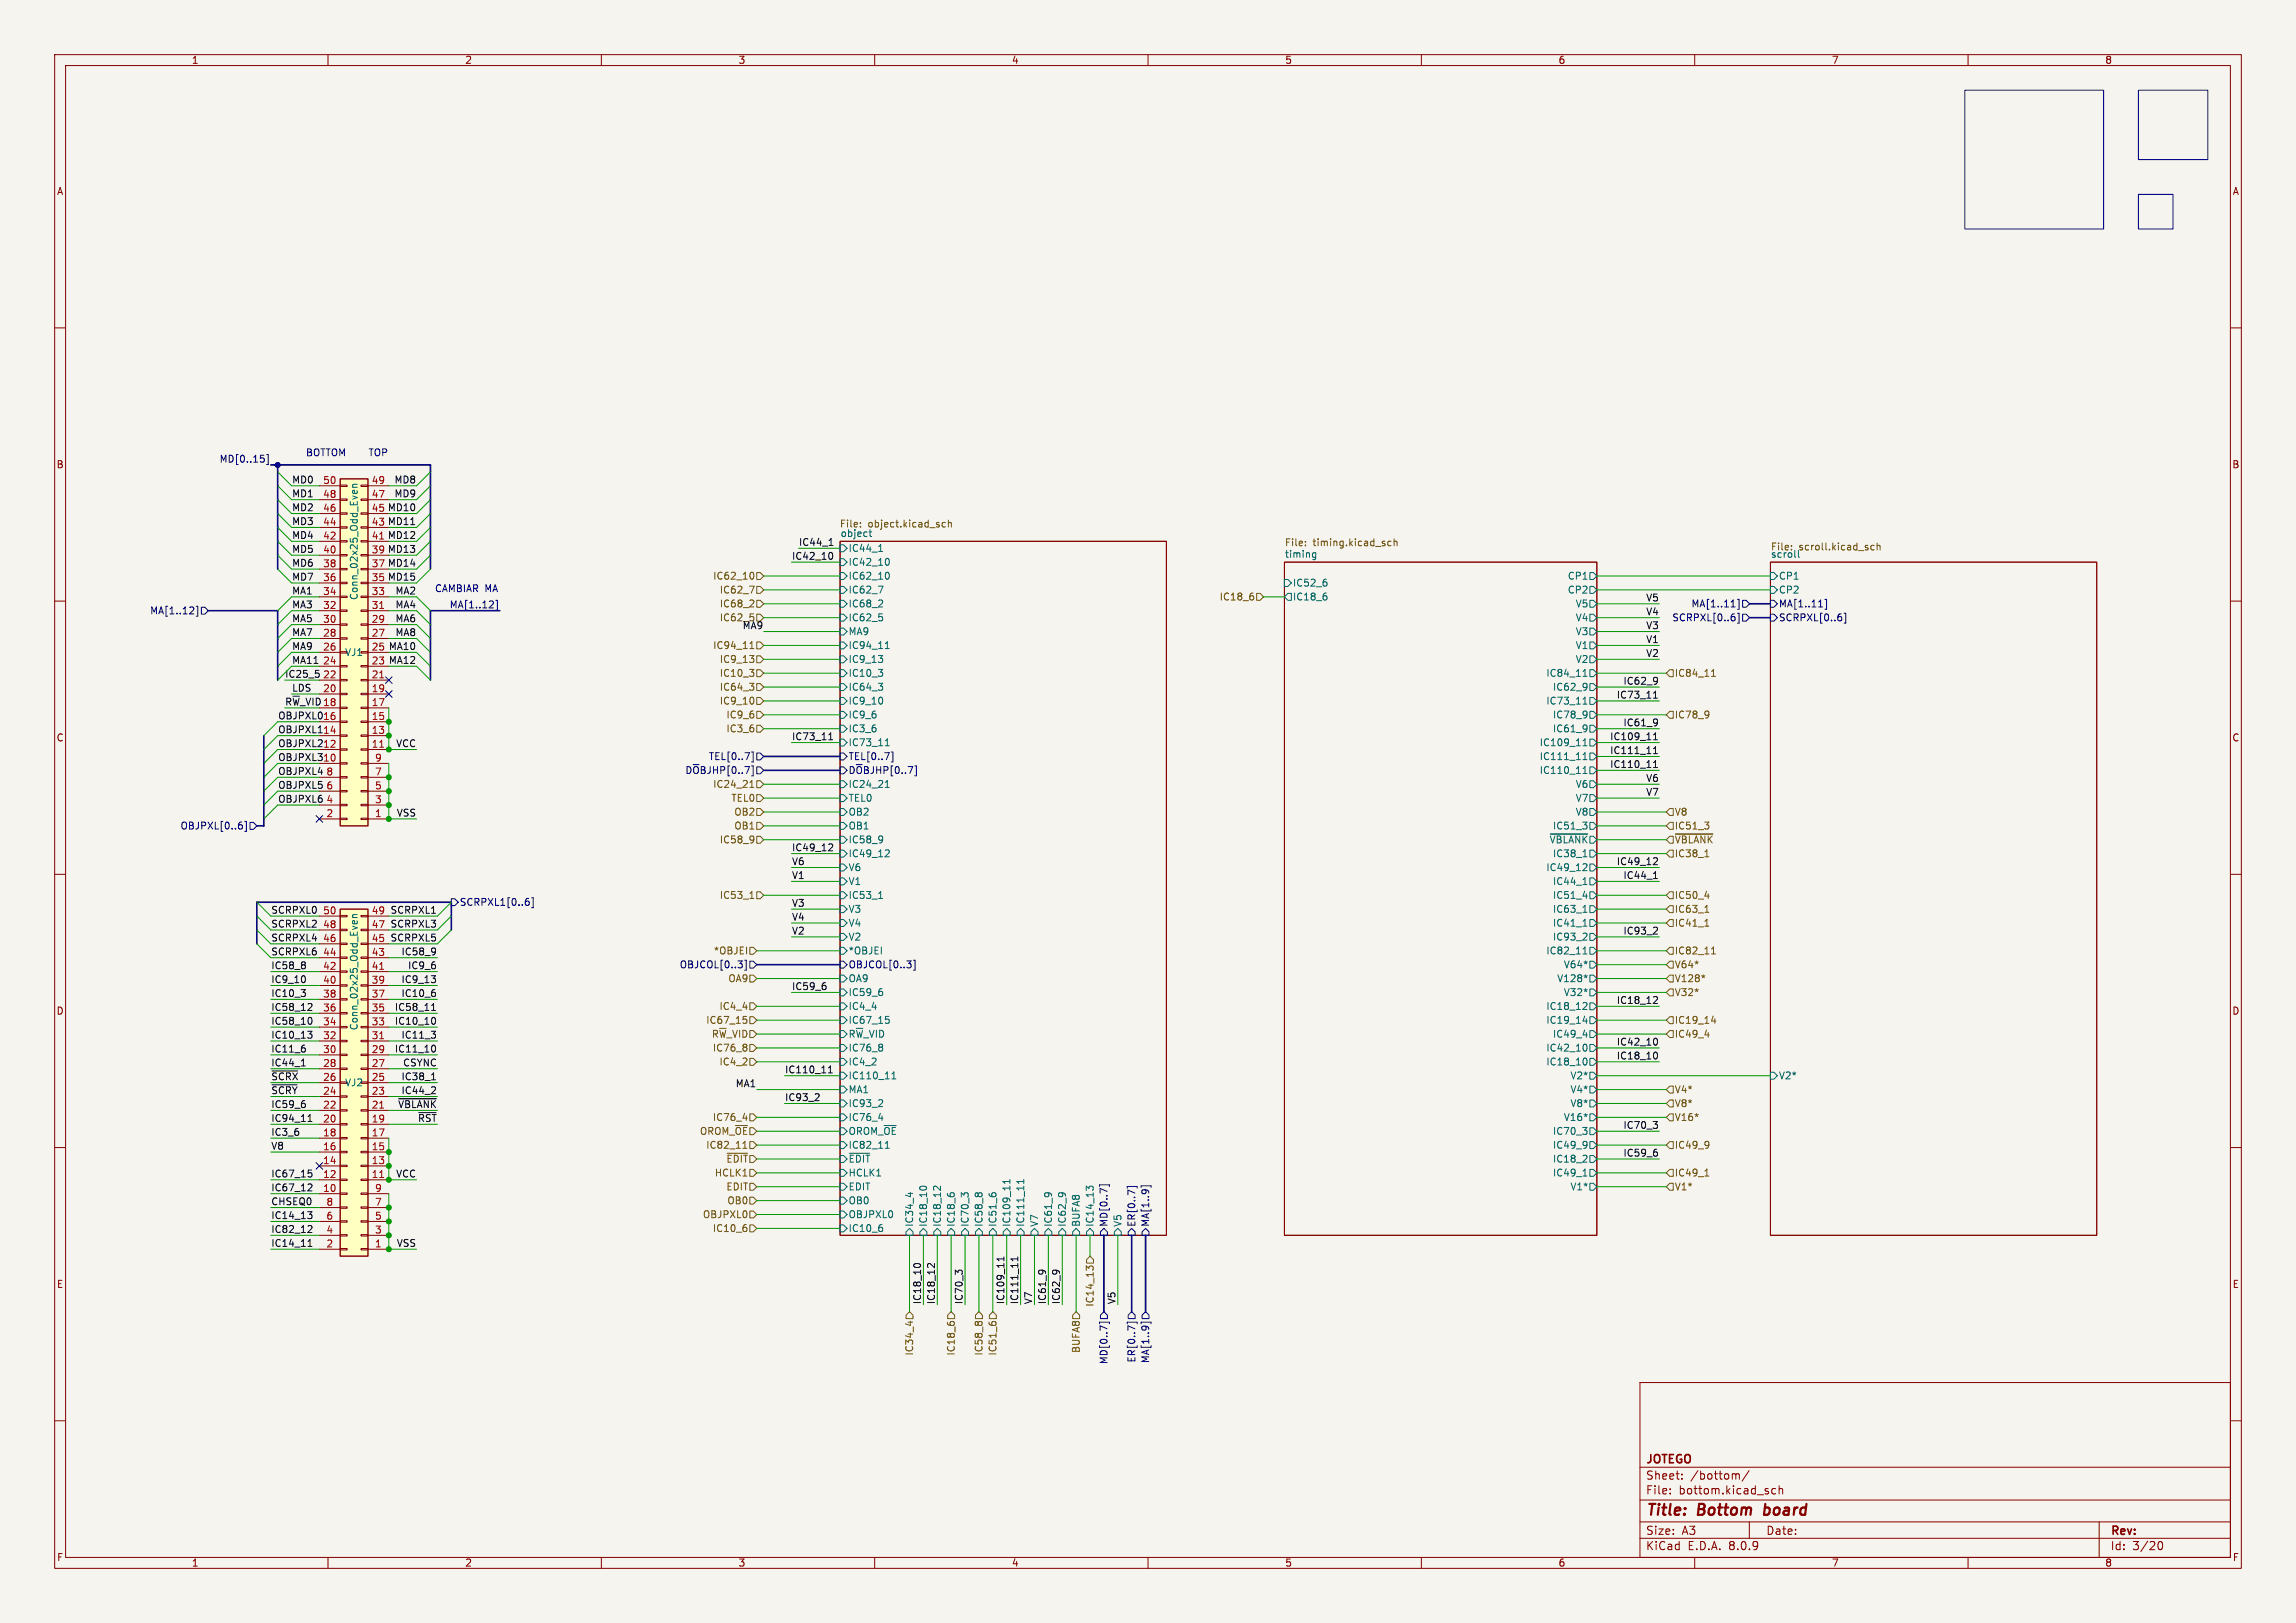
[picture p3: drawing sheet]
<svg xmlns="http://www.w3.org/2000/svg" width="420mm" height="297mm" viewBox="0 0 420 297" stroke-linecap="round" stroke-linejoin="round" font-family="sans-serif">
<defs><g id="words">
<g font-size="2.8" fill="#840000">
<text x="301" y="277.9">Title:</text>
<text x="310.6" y="277.9">Bottom</text>
<text x="323.5" y="277.9">board</text>
</g>
<g font-size="2.1" fill="#840000">
<text x="301" y="268.2">JOTEGO</text>
<text x="301" y="273.7">File:</text>
<text x="301" y="271">Sheet:</text>
<text x="307.1" y="273.7">bottom.kicad_sch</text>
<text x="309.2" y="271">/bottom/</text>
<text x="301" y="281.1">Size:</text>
<text x="307.6" y="281.1">A3</text>
<text x="323" y="281.1">Date:</text>
<text x="386" y="281.3">Rev:</text>
<text x="301" y="283.9">KiCad</text>
<text x="308.7" y="283.9">E.D.A.</text>
<text x="316.3" y="283.9">8.0.9</text>
<text x="386" y="283.9">Id:</text>
<text x="390.1" y="283.9">3/20</text>
</g>
<g font-size="1.8" fill="#840000">
<text x="35" y="11.9">1</text>
<text x="85" y="11.9">2</text>
<text x="135" y="11.9">3</text>
<text x="185" y="11.9">4</text>
<text x="235" y="11.9">5</text>
<text x="285" y="11.9">6</text>
<text x="335" y="11.9">7</text>
<text x="385" y="11.9">8</text>
<text x="10.3" y="35.9">A</text>
<text x="408.3" y="35.9">A</text>
<text x="10.3" y="85.9">B</text>
<text x="408.2" y="85.9">B</text>
<text x="10.3" y="135.9">C</text>
<text x="408.2" y="135.9">C</text>
<text x="10.3" y="185.9">D</text>
<text x="408.2" y="185.9">D</text>
<text x="10.3" y="235.9">E</text>
<text x="408.3" y="235.9">E</text>
<text x="10.3" y="285.9">F</text>
<text x="35" y="286.9">1</text>
<text x="85" y="286.9">2</text>
<text x="135" y="286.9">3</text>
<text x="185" y="286.9">4</text>
<text x="235" y="286.9">5</text>
<text x="285" y="286.9">6</text>
<text x="335" y="286.9">7</text>
<text x="385" y="286.9">8</text>
<text x="408.3" y="285.9">F</text>
</g>
<g font-size="1.8" fill="#0000c2">
<text x="55.9" y="83.6">BOTTOM</text>
<text x="67.3" y="83.6">TOP</text>
<text x="79.5" y="108.6">CAMBIAR MA</text>
</g>
<g font-size="1.8" fill="#000084">
<text x="40.1" y="84.7">MD[0..15]</text>
<text x="27.4" y="112.6">MA[1..12]</text>
<text x="82.2" y="111.4">MA[1..12]</text>
<text x="305.8" y="113.9">SCRPXL[0..6]</text>
<text x="309.3" y="111.4">MA[1..11]</text>
<text x="325.3" y="111.4">MA[1..11]</text>
<text x="325.3" y="113.9">SCRPXL[0..6]</text>
<text x="125.3" y="141.8">D~{O}BJHP[0..7]</text>
<text x="129.6" y="139.3">TEL[0..7]</text>
<text x="155.1" y="139.3">TEL[0..7]</text>
<text x="155.1" y="141.8">D~{O}BJHP[0..7]</text>
<text x="32.9" y="152">OBJPXL[0..6]</text>
<text x="84" y="166">SCRPXL1[0..6]</text>
<text x="124.2" y="177.4">OBJCOL[0..3]</text>
<text x="155.1" y="177.4">OBJCOL[0..3]</text>
<text x="202.8" y="224.6" transform="rotate(-90 202.8 224.6)">MD[0..7]</text>
<text x="207.9" y="224.6" transform="rotate(-90 207.9 224.6)">ER[0..7]</text>
<text x="210.4" y="224.6" transform="rotate(-90 210.4 224.6)">MA[1..9]</text>
<text x="202.8" y="249.7" transform="rotate(-90 202.8 249.7)">MD[0..7]</text>
<text x="207.9" y="249.4" transform="rotate(-90 207.9 249.4)">ER[0..7]</text>
<text x="210.4" y="249.6" transform="rotate(-90 210.4 249.6)">MA[1..9]</text>
</g>
<g font-size="1.8" fill="#0f0f0f">
<text x="53.3" y="88.6">MD0</text>
<text x="72.1" y="88.6">MD8</text>
<text x="53.3" y="91.1">MD1</text>
<text x="53.3" y="93.6">MD2</text>
<text x="67.9" y="93.7">45 MD10</text>
<text x="72.1" y="91.1">MD9</text>
<text x="53.3" y="96.2">MD3</text>
<text x="53.3" y="98.7">MD4</text>
<text x="53.3" y="101.3">MD5</text>
<text x="67.9" y="101.3">39 MD13</text>
<text x="67.9" y="98.8">41 MD12</text>
<text x="67.9" y="96.3">43 MD11</text>
<text x="146" y="100">IC44_1</text>
<text x="53.3" y="103.8">MD6</text>
<text x="53.3" y="106.3">MD7</text>
<text x="67.9" y="106.4">35 MD15</text>
<text x="67.9" y="103.9">37 MD14</text>
<text x="144.8" y="102.5">IC42_10</text>
<text x="53.3" y="108.9">MA1</text>
<text x="53.3" y="111.4">MA3</text>
<text x="53.3" y="114">MA5</text>
<text x="72.2" y="111.4">MA4</text>
<text x="72.2" y="114">MA6</text>
<text x="72.2" y="108.9">MA2</text>
<text x="301" y="112.7">V4</text>
<text x="301" y="110.1">V5</text>
<text x="53.3" y="119">MA9</text>
<text x="53.3" y="116.5">MA7</text>
<text x="67.9" y="119.1">25 MA10</text>
<text x="72.2" y="116.5">MA8</text>
<text x="135.7" y="115.2">MA9</text>
<text x="301" y="117.8">V1</text>
<text x="301" y="115.2">V3</text>
<text x="52.1" y="124.1">IC25_5</text>
<text x="53.3" y="121.6">MA11</text>
<text x="67.9" y="121.7">23 MA12</text>
<text x="296.9" y="125.4">IC62_9</text>
<text x="301" y="120.3">V2</text>
<text x="50.8" y="131.7">OBJPXL0</text>
<text x="52.1" y="129.2">R~{W}_VID</text>
<text x="53.3" y="126.7">LDS</text>
<text x="59" y="131.8">16</text>
<text x="59" y="129.3">18</text>
<text x="295.6" y="127.9">IC73_11</text>
<text x="50.8" y="136.8">OBJPXL2</text>
<text x="50.8" y="134.3">OBJPXL1</text>
<text x="59" y="136.9">12</text>
<text x="59" y="134.4">14</text>
<text x="72.4" y="136.8">VCC</text>
<text x="144.8" y="135.5">IC73_11</text>
<text x="294.4" y="135.5">IC109_11</text>
<text x="296.9" y="133">IC61_9</text>
<text x="50.8" y="139.4">OBJPXL3</text>
<text x="50.8" y="141.9">OBJPXL4</text>
<text x="59" y="139.4">10</text>
<text x="294.4" y="138.1">IC111_11</text>
<text x="294.4" y="140.6">IC110_11</text>
<text x="301" y="143.2">V6</text>
<text x="50.8" y="144.4">OBJPXL5</text>
<text x="50.8" y="147">OBJPXL6</text>
<text x="72.5" y="149.5">VSS</text>
<text x="301" y="145.7">V7</text>
<text x="144.8" y="155.9">IC49_12</text>
<text x="144.8" y="160.9">V1</text>
<text x="144.8" y="158.4">V6</text>
<text x="295.6" y="158.4">IC49_12</text>
<text x="296.9" y="160.9">IC44_1</text>
<text x="49.5" y="167.3">SCRPXL0</text>
<text x="71.3" y="167.3">SCRPXL1</text>
<text x="144.8" y="166">V3</text>
<text x="49.5" y="169.8">SCRPXL2</text>
<text x="49.5" y="172.4">SCRPXL4</text>
<text x="71.3" y="169.8">SCRPXL3</text>
<text x="71.3" y="172.4">SCRPXL5</text>
<text x="144.8" y="168.6">V4</text>
<text x="144.8" y="171.1">V2</text>
<text x="296.9" y="171.1">IC93_2</text>
<text x="49.5" y="180">IC9_10</text>
<text x="49.5" y="177.5">IC58_8</text>
<text x="49.5" y="174.9">SCRPXL6</text>
<text x="73.3" y="174.9">IC58_9</text>
<text x="73.3" y="180">IC9_13</text>
<text x="74.5" y="177.5">IC9_6</text>
<text x="49.5" y="182.5">IC10_3</text>
<text x="49.5" y="185.1">IC58_12</text>
<text x="72.1" y="185.1">IC58_11</text>
<text x="73.3" y="182.5">IC10_6</text>
<text x="144.8" y="181.3">IC59_6</text>
<text x="295.6" y="183.8">IC18_12</text>
<text x="49.5" y="190.2">IC10_13</text>
<text x="49.5" y="187.6">IC58_10</text>
<text x="72.1" y="187.6">IC10_10</text>
<text x="73.3" y="190.2">IC11_3</text>
<text x="295.6" y="191.4">IC42_10</text>
<text x="49.5" y="192.7">IC11_6</text>
<text x="49.5" y="197.8">~{SCRX}</text>
<text x="49.5" y="195.2">IC44_1</text>
<text x="72.1" y="192.7">IC11_10</text>
<text x="73.3" y="197.8">IC38_1</text>
<text x="73.6" y="195.2">CSYNC</text>
<text x="143.5" y="196.5">IC110_11</text>
<text x="295.6" y="194">IC18_10</text>
<text x="49.5" y="200.3">~{SCRY}</text>
<text x="49.5" y="202.9">IC59_6</text>
<text x="72.7" y="202.9">~{~{VBLANK}}</text>
<text x="73.3" y="200.3">IC44_2</text>
<text x="134.5" y="199">MA1</text>
<text x="143.5" y="201.6">IC93_2</text>
<text x="49.5" y="205.4">IC94_11</text>
<text x="49.5" y="207.9">IC3_6</text>
<text x="76.4" y="205.4">~{RST}</text>
<text x="296.9" y="206.7">IC70_3</text>
<text x="49.5" y="210.5">V8</text>
<text x="49.5" y="215.6">IC67_15</text>
<text x="72.4" y="215.6">VCC</text>
<text x="296.9" y="211.7">IC59_6</text>
<text x="49.5" y="218.1">IC67_12</text>
<text x="49.5" y="220.6">CHSEQ0</text>
<text x="49.5" y="225.7">IC82_12</text>
<text x="49.5" y="223.2">IC14_13</text>
<text x="49.5" y="228.3">IC14_11</text>
<text x="72.5" y="228.3">VSS</text>
<text x="168.6" y="238.8" transform="rotate(-90 168.6 238.8)">IC18_10</text>
<text x="171.1" y="238.8" transform="rotate(-90 171.1 238.8)">IC18_12</text>
<text x="176.2" y="238.8" transform="rotate(-90 176.2 238.8)">IC70_3</text>
<text x="183.8" y="238.8" transform="rotate(-90 183.8 238.8)">IC109_11</text>
<text x="186.3" y="238.8" transform="rotate(-90 186.3 238.8)">IC111_11</text>
<text x="188.9" y="238.8" transform="rotate(-90 188.9 238.8)">V7</text>
<text x="191.4" y="238.8" transform="rotate(-90 191.4 238.8)">IC61_9</text>
<text x="194" y="238.8" transform="rotate(-90 194 238.8)">IC62_9</text>
<text x="204.1" y="238.8" transform="rotate(-90 204.1 238.8)">V5</text>
</g>
<g font-size="1.8" fill="#a90000">
<text x="59" y="88.6">50</text>
<text x="67.9" y="88.6">49</text>
<text x="59" y="93.7">46</text>
<text x="59" y="91.2">48</text>
<text x="67.9" y="91.2">47</text>
<text x="59" y="101.3">40</text>
<text x="59" y="98.8">42</text>
<text x="59" y="96.3">44</text>
<text x="59" y="106.4">36</text>
<text x="59" y="103.9">38</text>
<text x="59" y="111.5">32</text>
<text x="59" y="109">34</text>
<text x="67.9" y="111.5">31</text>
<text x="67.9" y="109">33</text>
<text x="59" y="119.1">26</text>
<text x="59" y="116.6">28</text>
<text x="59" y="114">30</text>
<text x="67.9" y="116.6">27</text>
<text x="67.9" y="114">29</text>
<text x="59" y="124.2">22</text>
<text x="59" y="121.7">24</text>
<text x="67.9" y="124.2">21</text>
<text x="59" y="126.7">20</text>
<text x="67.9" y="131.8">15</text>
<text x="67.9" y="129.3">17</text>
<text x="67.9" y="126.7">19</text>
<text x="67.9" y="136.9">11</text>
<text x="67.9" y="134.4">13</text>
<text x="59.6" y="142">8</text>
<text x="68.5" y="142">7</text>
<text x="68.5" y="139.4">9</text>
<text x="59.6" y="149.6">2</text>
<text x="59.6" y="147.1">4</text>
<text x="59.6" y="144.5">6</text>
<text x="68.5" y="149.6">1</text>
<text x="68.5" y="147.1">3</text>
<text x="68.5" y="144.5">5</text>
<text x="59" y="167.4">50</text>
<text x="67.9" y="167.4">49</text>
<text x="59" y="172.5">46</text>
<text x="59" y="169.9">48</text>
<text x="67.9" y="172.5">45</text>
<text x="67.9" y="169.9">47</text>
<text x="59" y="177.5">42</text>
<text x="59" y="175">44</text>
<text x="67.9" y="177.5">41</text>
<text x="67.9" y="175">43</text>
<text x="59" y="185.2">36</text>
<text x="59" y="182.6">38</text>
<text x="59" y="180.1">40</text>
<text x="67.9" y="185.2">35</text>
<text x="67.9" y="182.6">37</text>
<text x="67.9" y="180.1">39</text>
<text x="59" y="190.2">32</text>
<text x="59" y="187.7">34</text>
<text x="67.9" y="190.2">31</text>
<text x="67.9" y="187.7">33</text>
<text x="59" y="197.9">26</text>
<text x="59" y="195.3">28</text>
<text x="59" y="192.8">30</text>
<text x="67.9" y="197.9">25</text>
<text x="67.9" y="195.3">27</text>
<text x="67.9" y="192.8">29</text>
<text x="59" y="202.9">22</text>
<text x="59" y="200.4">24</text>
<text x="67.9" y="202.9">21</text>
<text x="67.9" y="200.4">23</text>
<text x="59" y="208">18</text>
<text x="59" y="205.5">20</text>
<text x="67.9" y="208">17</text>
<text x="67.9" y="205.5">19</text>
<text x="59" y="215.6">12</text>
<text x="59" y="213.1">14</text>
<text x="59" y="210.6">16</text>
<text x="67.9" y="215.6">11</text>
<text x="67.9" y="213.1">13</text>
<text x="67.9" y="210.6">15</text>
<text x="59" y="218.2">10</text>
<text x="59.6" y="220.7">8</text>
<text x="68.5" y="220.7">7</text>
<text x="68.5" y="218.2">9</text>
<text x="59.6" y="225.8">4</text>
<text x="59.6" y="223.3">6</text>
<text x="68.5" y="225.8">3</text>
<text x="68.5" y="223.3">5</text>
<text x="59.6" y="228.3">2</text>
<text x="68.5" y="228.3">1</text>
</g>
<g font-size="1.8" fill="#725600">
<text x="153.5" y="96.9">File:</text>
<text x="158.8" y="96.9">object.kicad_sch</text>
<text x="234.9" y="100.3">File:</text>
<text x="240.2" y="100.3">timing.kicad_sch</text>
<text x="323.8" y="101">File:</text>
<text x="329.1" y="101">scroll.kicad_sch</text>
<text x="130.4" y="106.3">IC62_10</text>
<text x="323.8" y="102.2">scroll</text>
<text x="131.6" y="111.4">IC68_2</text>
<text x="131.6" y="113.9">IC62_5</text>
<text x="131.6" y="108.8">IC62_7</text>
<text x="223" y="110.1">IC18_6</text>
<text x="130.4" y="119">IC94_11</text>
<text x="131.6" y="124.1">IC10_3</text>
<text x="131.6" y="121.5">IC9_13</text>
<text x="306.3" y="124.1">IC84_11</text>
<text x="131.6" y="126.6">IC64_3</text>
<text x="131.6" y="129.1">IC9_10</text>
<text x="132.8" y="131.7">IC9_6</text>
<text x="306.3" y="131.7">IC78_9</text>
<text x="132.8" y="134.2">IC3_6</text>
<text x="130.4" y="144.4">IC24_21</text>
<text x="133.7" y="146.9">TEL0</text>
<text x="134.2" y="149.5">OB2</text>
<text x="306.3" y="149.5">V8</text>
<text x="131.6" y="154.5">IC58_9</text>
<text x="134.2" y="152">OB1</text>
<text x="306.3" y="154.5">~{~{VBLANK}}</text>
<text x="306.3" y="152">IC51_3</text>
<text x="306.3" y="157.1">IC38_1</text>
<text x="131.6" y="164.7">IC53_1</text>
<text x="306.3" y="167.2">IC63_1</text>
<text x="306.3" y="164.7">IC50_4</text>
<text x="306.3" y="169.8">IC41_1</text>
<text x="130.5" y="174.9">*OBJEI</text>
<text x="133.1" y="179.9">OA9</text>
<text x="306.3" y="177.4">V64*</text>
<text x="306.3" y="174.9">IC82_11</text>
<text x="306.3" y="179.9">V128*</text>
<text x="131.5" y="185">IC4_4</text>
<text x="306.3" y="182.5">V32*</text>
<text x="129.1" y="187.6">IC67_15</text>
<text x="130.1" y="190.1">R~{W}_VID</text>
<text x="306.3" y="190.1">IC49_4</text>
<text x="306.3" y="187.6">IC19_14</text>
<text x="130.3" y="192.6">IC76_8</text>
<text x="131.5" y="195.2">IC4_2</text>
<text x="306.3" y="200.3">V4*</text>
<text x="306.3" y="202.8">V8*</text>
<text x="127.9" y="207.9">OROM_~{OE}</text>
<text x="130.3" y="205.3">IC76_4</text>
<text x="306.3" y="205.3">V16*</text>
<text x="129.1" y="210.4">IC82_11</text>
<text x="130.7" y="215.5">HCLK1</text>
<text x="132.8" y="213">~{EDIT}</text>
<text x="306.3" y="210.4">IC49_9</text>
<text x="306.3" y="215.5">IC49_1</text>
<text x="132.8" y="218">EDIT</text>
<text x="133" y="220.6">OB0</text>
<text x="306.3" y="218">V1*</text>
<text x="128.5" y="223.1">OBJPXL0</text>
<text x="130.3" y="225.7">IC10_6</text>
<text x="200.3" y="239.2" transform="rotate(-90 200.3 239.2)">IC14_13</text>
<text x="167.2" y="248.2" transform="rotate(-90 167.2 248.2)">IC34_4</text>
<text x="174.9" y="248.2" transform="rotate(-90 174.9 248.2)">IC18_6</text>
<text x="179.9" y="248.2" transform="rotate(-90 179.9 248.2)">IC58_8</text>
<text x="182.5" y="248.2" transform="rotate(-90 182.5 248.2)">IC51_6</text>
<text x="197.7" y="247.7" transform="rotate(-90 197.7 247.7)">BUFA8</text>
</g>
<g font-size="1.8" fill="#006464">
<text x="153.7" y="98.3">object</text>
<text x="155.1" y="101.2">IC44_1</text>
<text x="155.1" y="106.3">IC62_10</text>
<text x="155.1" y="103.7">IC42_10</text>
<text x="234.9" y="102.2">timing</text>
<text x="236.4" y="107.5">IC52_6</text>
<text x="286.7" y="106.3">CP1</text>
<text x="325.3" y="106.3">CP1</text>
<text x="65.6" y="109.9" transform="rotate(-90 65.6 109.9)">Conn_02x25_Odd_Even</text>
<text x="155.1" y="113.9">IC62_5</text>
<text x="155.1" y="111.4">IC68_2</text>
<text x="155.1" y="108.8">IC62_7</text>
<text x="236.4" y="110.1">IC18_6</text>
<text x="286.7" y="108.8">CP2</text>
<text x="288.1" y="111.4">V5</text>
<text x="288.1" y="113.9">V4</text>
<text x="325.3" y="108.8">CP2</text>
<text x="155.1" y="119">IC94_11</text>
<text x="155.1" y="116.4">MA9</text>
<text x="288.1" y="116.4">V3</text>
<text x="288.1" y="119">V1</text>
<text x="63" y="120.2">VJ1</text>
<text x="155.1" y="121.5">IC9_13</text>
<text x="155.1" y="124.1">IC10_3</text>
<text x="282.8" y="124.1">IC84_11</text>
<text x="288.1" y="121.5">V2</text>
<text x="155.1" y="126.6">IC64_3</text>
<text x="155.1" y="129.1">IC9_10</text>
<text x="155.1" y="131.7">IC9_6</text>
<text x="282.8" y="129.1">IC73_11</text>
<text x="284" y="126.6">IC62_9</text>
<text x="284" y="131.7">IC78_9</text>
<text x="155.1" y="134.2">IC3_6</text>
<text x="155.1" y="136.8">IC73_11</text>
<text x="281.5" y="136.8">IC109_11</text>
<text x="284" y="134.2">IC61_9</text>
<text x="281.5" y="139.3">IC111_11</text>
<text x="281.5" y="141.8">IC110_11</text>
<text x="155.1" y="144.4">IC24_21</text>
<text x="155.1" y="146.9">TEL0</text>
<text x="155.1" y="149.5">OB2</text>
<text x="288.1" y="144.4">V6</text>
<text x="288.1" y="146.9">V7</text>
<text x="288.1" y="149.5">V8</text>
<text x="155.1" y="152">OB1</text>
<text x="155.1" y="154.5">IC58_9</text>
<text x="283.4" y="154.5">~{~{VBLANK}}</text>
<text x="284" y="152">IC51_3</text>
<text x="155.1" y="157.1">IC49_12</text>
<text x="155.1" y="159.6">V6</text>
<text x="282.8" y="159.6">IC49_12</text>
<text x="284" y="157.1">IC38_1</text>
<text x="155.1" y="162.2">V1</text>
<text x="155.1" y="164.7">IC53_1</text>
<text x="155.1" y="167.2">V3</text>
<text x="284" y="162.2">IC44_1</text>
<text x="284" y="164.7">IC51_4</text>
<text x="284" y="167.2">IC63_1</text>
<text x="155.1" y="169.8">V4</text>
<text x="155.1" y="172.3">V2</text>
<text x="284" y="169.8">IC41_1</text>
<text x="284" y="172.3">IC93_2</text>
<text x="155.1" y="174.9">*OBJEI</text>
<text x="155.1" y="179.9">OA9</text>
<text x="282.8" y="174.9">IC82_11</text>
<text x="284.8" y="179.9">V128*</text>
<text x="286" y="177.4">V64*</text>
<text x="155.1" y="182.5">IC59_6</text>
<text x="155.1" y="185">IC4_4</text>
<text x="282.8" y="185">IC18_12</text>
<text x="286" y="182.5">V32*</text>
<text x="65.6" y="188.6" transform="rotate(-90 65.6 188.6)">Conn_02x25_Odd_Even</text>
<text x="155.1" y="187.6">IC67_15</text>
<text x="155.1" y="190.1">R~{W}_VID</text>
<text x="282.8" y="187.6">IC19_14</text>
<text x="284" y="190.1">IC49_4</text>
<text x="155.1" y="192.6">IC76_8</text>
<text x="155.1" y="195.2">IC4_2</text>
<text x="155.1" y="197.7">IC110_11</text>
<text x="282.8" y="192.6">IC42_10</text>
<text x="282.8" y="195.2">IC18_10</text>
<text x="287.2" y="197.7">V2*</text>
<text x="325.3" y="197.7">V2*</text>
<text x="63" y="199">VJ2</text>
<text x="155.1" y="200.3">MA1</text>
<text x="155.1" y="202.8">IC93_2</text>
<text x="287.2" y="200.3">V4*</text>
<text x="287.2" y="202.8">V8*</text>
<text x="155.1" y="205.3">IC76_4</text>
<text x="155.1" y="207.9">OROM_~{OE}</text>
<text x="284" y="207.9">IC70_3</text>
<text x="286" y="205.3">V16*</text>
<text x="155.1" y="210.4">IC82_11</text>
<text x="155.1" y="213">~{EDIT}</text>
<text x="155.1" y="215.5">HCLK1</text>
<text x="284" y="210.4">IC49_9</text>
<text x="284" y="213">IC18_2</text>
<text x="284" y="215.5">IC49_1</text>
<text x="155.1" y="218">EDIT</text>
<text x="155.1" y="220.6">OB0</text>
<text x="287.2" y="218">V1*</text>
<text x="155.1" y="225.7">IC10_6</text>
<text x="155.1" y="223.1">OBJPXL0</text>
<text x="167.2" y="224.6" transform="rotate(-90 167.2 224.6)">IC34_4</text>
<text x="169.8" y="224.6" transform="rotate(-90 169.8 224.6)">IC18_10</text>
<text x="172.3" y="224.6" transform="rotate(-90 172.3 224.6)">IC18_12</text>
<text x="174.9" y="224.6" transform="rotate(-90 174.9 224.6)">IC18_6</text>
<text x="177.4" y="224.6" transform="rotate(-90 177.4 224.6)">IC70_3</text>
<text x="179.9" y="224.6" transform="rotate(-90 179.9 224.6)">IC58_8</text>
<text x="182.5" y="224.6" transform="rotate(-90 182.5 224.6)">IC51_6</text>
<text x="185" y="224.6" transform="rotate(-90 185 224.6)">IC109_11</text>
<text x="187.6" y="224.6" transform="rotate(-90 187.6 224.6)">IC111_11</text>
<text x="190.1" y="224.6" transform="rotate(-90 190.1 224.6)">V7</text>
<text x="192.6" y="224.6" transform="rotate(-90 192.6 224.6)">IC61_9</text>
<text x="195.2" y="224.6" transform="rotate(-90 195.2 224.6)">IC62_9</text>
<text x="197.7" y="224.6" transform="rotate(-90 197.7 224.6)">BUFA8</text>
<text x="200.3" y="224.6" transform="rotate(-90 200.3 224.6)">IC14_13</text>
<text x="205.3" y="224.6" transform="rotate(-90 205.3 224.6)">V5</text>
</g>
</g></defs>
<path d="M0 0h420v297h-420z" fill="#f5f4ef" stroke="#f5f4ef" stroke-width=".18"/>
<g fill="none" stroke="#840000" stroke-width=".18">
<path d="M10 10h400v277h-400zM12 12h396v273h-396zM60 10v2M110 10v2M160 10v2M210 10v2M260 10v2M310 10v2M360 10v2M10 60h2M408 60h2M153.7 99.1h59.7v127h-59.7z"/>
<path d="M10 110h2M234.9 102.9h57.2v123.2h-57.2zM323.8 102.9h59.7v123.2h-59.7zM408 110h2M10 160h2M408 160h2M10 210h2M408 210h2M300 253h108v32h-108zM10 260h2M300 278.5h108M300 274.5h108"/>
<path d="M300 268.5h108M305.5 273.2v.2M305.5 272.5v.1M307.7 270.5v.2M307.7 269.8v.1M317.5 269.9l.2-.2 .4 .1 .1 .9M319.9 269.1l-1.2 1.9M320 278.5v3M324.8 272.5l-.4-.1-.3 .3v.4l.1 .2h.6M325.4 272.5l.3-.1 .3 .1 .1 .9M325.4 271.9v1.5M384 278.5v6.5"/>
<path d="M408 260h2M60 285v2M110 285v2M160 285v2M210 285v2M260 285v2M300 281.5h108M310 285v2M360 285v2M394.7 282.7l.2-.5 .2-.1a.8 .8 0 0 1 .5 .7 .8 .8 0 0 1-.5 .8l-.2-.2-.2-.4"/>
</g>
<path d="M322.7 277.1l.2 .1M322.9 275.2l-.2 2" fill="none" stroke="#840000" stroke-width=".4"/>
<g fill="none" stroke="#006464" stroke-width=".18">
<path d="M153.7 99.7h.6l.6 .6-.6 .7h-.6zM159.2 96.9v1.1l.3 .2M153.7 117.5h.6l.6 .6-.6 .6h-.6zM153.7 114.9h.6l.6 .7-.6 .6h-.6zM153.7 112.4h.6l.6 .6-.6 .7h-.6zM153.7 109.9h.6l.6 .6-.6 .6h-.6zM153.7 107.3h.6l.6 .7-.6 .6h-.6zM153.7 104.8h.6l.6 .6-.6 .6h-.6zM153.7 102.2h.6l.6 .7-.6 .6h-.6zM160.7 120h.8l-.5 .4M160.7 107.3h.8l-.5 1.2M160.7 100.9h.8"/>
<path d="M160.8 112.3h.6M161.3 109.9l.2 .1-.1 .3-.7 .8h.8M161.3 112.9l.2 .2-.2 .4M161.9 118.7h.8M162.1 117.7l.2-.3v1.3M162.4 102.2a.79 .79 0 0 1 0 1.2M162.4 104.7a.79 .79 0 0 1 0 1.3M234.9 106h.7l.6 .7-.6 .6h-.7zM235.6 108.6h.6v1.3h-.6l-.7-.7zM240.1 101.9l.2 .1 .4-.1M240.7 101.1v1.1l-.3 .2h-.3M242.6 106.5l.1 .2-.1 .5"/>
<path d="M242.6 109.1l.1 .2-.1 .4M290.8 104.8h.7l.6 .6-.6 .6h-.7zM290.8 107.3h.7l.6 .7-.6 .6h-.7zM290.8 109.9h.7l.6 .6-.6 .6h-.7zM290.8 112.4h.7l.6 .6-.6 .7h-.7zM290.8 114.9h.7l.6 .7-.6 .6h-.7zM290.8 117.5h.7l.6 .6-.6 .6h-.7zM323.8 104.8h.7l.6 .6-.6 .6h-.7zM323.8 107.3h.7l.6 .7-.6 .6h-.7zM328.4 101.9l.1 .1M329 101.8l.2 .2M153.7 120h.6l.6 .7-.6 .6h-.6z"/>
<path d="M153.7 122.6h.6l.6 .6-.6 .6h-.6zM153.7 125.1h.6l.6 .6-.6 .7h-.6zM153.7 127.6h.6l.6 .7-.6 .6h-.6zM153.7 130.2h.6l.6 .6-.6 .6h-.6zM153.7 132.7h.6l.6 .7-.6 .6h-.6zM153.7 135.3h.6l.6 .6-.6 .6h-.6zM160.7 122.5h.8l-.5 .5M160.7 125h.8l-.5 .5M161.3 120.5l.2 .2-.2 .5M161.3 123l.2 .2-.2 .5M161.3 125.6l.2 .2-.2 .4M161.3 127.7l.2 .4-.2 .6"/>
<path d="M161.9 136.5h.8M162.1 135.5l.2-.3v1.3M289.6 123.8h.7M289.6 135.6l.3-.4v1.3M289.6 138.1l.3-.4v1.3M289.6 128.8h.7M289.6 136.5h.7M289.6 139h.7M289.7 122.8l.2-.3v1.3M289.7 127.9l.2-.3v1.2M290.2 125.1l.1 .7-.2 .4M290.2 130.2l.1 .6-.2 .5"/>
<path d="M290.2 132.7l.1 .7-.2 .4M290.3 125.6l-.1 .2M290.3 130.7l-.1 .1M290.3 133.2l-.1 .2M290.8 120h.7l.6 .7-.6 .6h-.7zM290.8 122.6h.7l.6 .6-.6 .6h-.7zM290.8 125.1h.7l.6 .6-.6 .7h-.7zM290.8 127.6h.7l.6 .7-.6 .6h-.7zM290.8 130.2h.7l.6 .6-.6 .6h-.7zM290.8 132.7h.7l.6 .7-.6 .6h-.7zM290.8 135.3h.7l.6 .6-.6 .6h-.7zM290.8 137.8h.7l.6 .6-.6 .7h-.7z"/>
<path d="M153.7 142.9h.6l.6 .6-.6 .6h-.6zM153.7 145.4h.6l.6 .7-.6 .6h-.6zM153.7 148h.6l.6 .6-.6 .6h-.6zM153.7 150.5h.6l.6 .6-.6 .7h-.6zM153.7 153h.6l.6 .7-.6 .6h-.6zM153.7 155.6h.6l.6 .6-.6 .6h-.6zM153.7 158.1h.6l.6 .7-.6 .6h-.6zM161.3 153l.2 .7-.2 .4M161.5 153.5l-.2 .2M161.9 144.1h.8M162.1 143.1l.2-.3v1.3M162.1 155.5l.4 .1 .2 .3-.8 .9h.8"/>
<path d="M283.6 152.6h6.8M289.5 150.4h.8l-.4 .5M289.6 140.6l.3-.3v1.2M289.6 141.5h.7M289.6 156.8h.7M289.8 158.1h.4l.1 .3-.8 .9h.8M290.2 151l.1 .2-.1 .4M290.8 140.3h.7l.6 .7-.6 .6h-.7zM290.8 142.9h.7l.6 .6-.6 .6h-.7zM290.8 145.4h.7l.6 .7-.6 .6h-.7zM290.8 148h.7l.6 .6-.6 .6h-.7zM290.8 150.5h.7l.6 .6-.6 .7h-.7z"/>
<path d="M290.8 155.6h.7l.6 .6-.6 .6h-.7zM290.8 158.1h.7l.6 .7-.6 .6h-.7zM153.7 160.7h.6l.6 .6-.6 .6h-.6zM153.7 163.2h.6l.6 .6-.6 .7h-.6zM153.7 165.7h.6l.6 .7-.6 .6h-.6zM153.7 168.3h.6l.6 .6-.6 .6h-.6zM153.7 170.8h.6l.6 .7-.6 .6h-.6zM153.7 173.4h.6l.6 .6-.6 .6h-.6zM153.7 178.4h.6l.6 .7-.6 .6h-.6zM160.7 164.4h.8M289.6 161.9h.7M289.6 164h.8"/>
<path d="M289.6 166.9h.7M289.6 169.5h.7M289.6 174.6h.7M289.7 173.6l.2-.3v1.3M290.2 170.8l.1 .2-.1 .3-.7 .7h.8M290.4 176l-.3 .1M290.4 178.6l-.3 .1 .1 .2M290.8 160.7h.7l.6 .6-.6 .6h-.7zM290.8 163.2h.7l.6 .6-.6 .7h-.7zM290.8 165.7h.7l.6 .7-.6 .6h-.7zM290.8 168.3h.7l.6 .6-.6 .6h-.7zM290.8 170.8h.7l.6 .7-.6 .6h-.7z"/>
<path d="M290.8 173.4h.7l.6 .6-.6 .6h-.7zM290.8 175.9h.7l.6 .6-.6 .7h-.7zM290.8 178.4h.7l.6 .7-.6 .6h-.7zM153.7 181h.6l.6 .6-.6 .6h-.6zM153.7 183.5h.6l.6 .7-.6 .6h-.6zM153.7 186.1h.6l.6 .6-.6 .6h-.6zM153.7 188.6h.6l.6 .6-.6 .7h-.6zM153.7 191.1h.6l.6 .7-.6 .6h-.6zM153.7 193.7h.6l.6 .6-.6 .6h-.6zM153.7 196.2h.6l.6 .7-.6 .6h-.6zM153.7 198.8h.6l.6 .6-.6 .6h-.6zM161.3 181.5l.2 .1-.2 .5"/>
<path d="M161.3 191.1l.2 .2-.2 .3M161.3 191.7l.2 .2-.2 .4M162 186h.6M162.1 186.5h.3l.3 .2-.2 .5-.4 .1M163.2 197.4h.7M163.2 196.5l.3-.3v1.2M289.6 186.8h.8M289.6 189.4h.8M289.8 183.5h.4l.1 .3-.8 .9h.8M289.9 191.1a.68 .68 0 0 1 .4 .6 .68 .68 0 0 1-.4 .6M289.9 193.6a.68 .68 0 0 1 .4 .7 .68 .68 0 0 1-.4 .6M290.2 186.4v.9"/>
<path d="M290.4 181.1l-.3 .1M290.8 181h.7l.6 .6-.6 .6h-.7zM290.8 183.5h.7l.6 .7-.6 .6h-.7zM290.8 186.1h.7l.6 .6-.6 .6h-.7zM290.8 188.6h.7l.6 .6-.6 .7h-.7zM290.8 191.1h.7l.6 .7-.6 .6h-.7zM290.8 193.7h.7l.6 .6-.6 .6h-.7zM290.8 196.2h.7l.6 .7-.6 .6h-.7zM290.8 198.8h.7l.6 .6-.6 .6h-.7zM323.8 196.2h.7l.6 .7-.6 .6h-.7zM153.7 201.3h.6l.6 .6-.6 .7h-.6zM153.7 203.8h.6l.6 .7-.6 .6h-.6z"/>
<path d="M153.7 206.4h.6l.6 .6-.6 .6h-.6zM153.7 208.9h.6l.6 .7-.6 .6h-.6zM153.7 211.5h.6l.6 .6-.6 .6h-.6zM153.7 214h.6l.6 .6-.6 .7h-.6zM153.7 216.5h.6l.6 .7-.6 .6h-.6zM153.7 219.1h.6l.6 .6-.6 .6h-.6zM155.4 211h3.7M160.7 204.6h.8M161.3 201.3l.2 .2-.1 .3-.7 .7h.8M161.9 210.1h.8M162.1 209.2l.2-.3v1.2M166.5 218.2v.8"/>
<path d="M168.2 217.4a.79 .79 0 0 1 1.3 0M172 217.1v.7l-.9-.7-.3 .1v.4M173.8 218.4l.2-.1 .5 .1M176.3 218.7l-.5-.4v.8M176.4 218.4l.2-.1 .4 .1M178.4 218.4l.2-.1 .3 .1M179 218.4l.2-.1 .4 .1M181.5 218.4l.1-.1 .5 .1M184.7 215.9v.7M184.7 216.2h-1.2l.3 .4M187.3 216.2h-1.3l.4 .4M187.3 215.9v.7"/>
<path d="M191.1 218.4l.7-.1 .4 .2M191.6 218.3l.2 .1M193.7 218.4l.6-.1 .5 .2M194.2 218.3l.1 .1M200 217.7v-.4l-.3-.2h-.4l-.1 .4-.5-.4v.7M289.5 206.3h.8l-.4 .5M289.6 215.2h.7M290.2 206.9l.1 .1-.1 .5M290.2 208.9l.1 .7-.2 .4M290.2 211.5l.1 .1-.1 .3-.7 .8h.8M290.3 209.4l-.1 .2M290.4 204l-.3 .1"/>
<path d="M290.8 201.3h.7l.6 .6-.6 .7h-.7zM290.8 203.8h.7l.6 .7-.6 .6h-.7zM290.8 206.4h.7l.6 .6-.6 .6h-.7zM290.8 208.9h.7l.6 .7-.6 .6h-.7zM290.8 211.5h.7l.6 .6-.6 .6h-.7zM290.8 214h.7l.6 .6-.6 .7h-.7zM290.8 216.5h.7l.6 .7-.6 .6h-.7zM153.7 224.2h.6l.6 .6-.6 .6h-.6zM153.7 221.6h.6l.6 .6-.6 .7h-.6zM161.3 224.6l.2 .2-.2 .5M166.4 224.8l.6 .6v.7h-1.3v-.7zM168.9 224.8l.6 .6v.7h-1.2v-.7z"/>
<path d="M171.4 224.8l.7 .6v.7h-1.3v-.7zM174 224.8l.6 .6v.7h-1.2v-.7zM176.5 224.8l.7 .6v.7h-1.3v-.7zM179.1 224.8l.6 .6v.7h-1.3v-.7zM181.6 224.8l.6 .6v.7h-1.2v-.7zM184.1 224.8l.7 .6v.7h-1.3v-.7zM186.7 224.8l.6 .6v.7h-1.2v-.7zM189.2 224.8l.7 .6v.7h-1.3v-.7zM191.8 224.8l.6 .6v.7h-1.3v-.7zM194.3 224.8l.6 .6v.7h-1.2v-.7zM196.8 224.8l.7 .6v.7h-1.3v-.7zM199.4 224.8l.6 .6v.7h-1.2v-.7z"/>
<path d="M204.5 224.8l.6 .6v.7h-1.3v-.7z"/>
</g>
<g fill="none" stroke="#725600" stroke-width=".18">
<path d="M157.4 96.3v.1M157.4 95.7v.1M172.3 96.2l.3 .2h.3M172.9 95.7l-.3-.1-.3 .2M173.5 95.7l.2-.1 .3 .1v.7M173.5 95.2v1.2M238.8 99.8v.1M238.8 99.1v.1M254.5 99.1l-.4-.1-.2 .3 .1 .5h.5M255 99.1l.2-.1 .3 .1 .1 .8M255 98.6v1.3M327.7 99.9v.1"/>
<path d="M342.8 99.9l-.3-.1-.3 .2 .1 .6h.5M343.4 99.9l.1-.1 .3 .1 .1 .7M343.4 99.4v1.2"/>
</g>
<g fill="none" stroke="#000084" stroke-width=".18">
<path d="M323.8 109.9h.7l.6 .6-.6 .6h-.7zM323.8 112.4h.7l.6 .6-.6 .7h-.7zM332.7 111.1h.7M333.8 109.7h.3v1.8h-.3M336.8 112.9l.1 .2-.1 .4M337.3 112.2h.3v1.8h-.3M153.7 137.8h.6l.6 .6-.6 .7h-.6zM163 137.6h.3v1.8h-.3M153.7 140.3h.6l.6 .7-.6 .6h-.6zM153.7 175.9h.6l.6 .6-.6 .7h-.6zM165.9 175.8h.8l-.5 .5M166.6 176.4v.6"/>
<path d="M167.1 175.7h.3v1.8h-.3M201.1 217.1v-.3h1.8v.3M206.2 217.4v-.3h1.8v.3M208.7 217.3v-.3h1.9v.3M201.9 224.8l.7 .6v.7h-1.3v-.7zM207 224.8l.6 .6v.7h-1.2v-.7zM209.5 224.8l.7 .6v.7h-1.3v-.7z"/>
</g>
<path d="M62.2 87.6h5.1v63.5h-5.1z" fill="#ffffc2"/>
<g fill="none" stroke="#840000" stroke-width=".18">
<path d="M58.4 99.1h3.8M58.4 96.5h3.8M58.4 94h3.8M58.4 91.4h3.8M58.4 88.9h3.8M62.2 88.8h1.3v.2h-1.3zM62.2 91.3h1.3v.3h-1.3zM62.2 93.9h1.3v.2h-1.3zM62.2 96.4h1.3v.2h-1.3zM62.2 98.9h1.3v.3h-1.3zM66 88.8h1.3v.2h-1.3zM66 91.3h1.3v.3h-1.3z"/>
<path d="M66 93.9h1.3v.2h-1.3zM66 96.4h1.3v.2h-1.3zM66 98.9h1.3v.3h-1.3zM67.3 99.1h3.8M67.3 96.5h3.8M67.3 94h3.8M67.3 91.4h3.8M67.3 88.9h3.8M58.4 119.4h3.8M58.4 116.8h3.8M58.4 114.3h3.8M58.4 111.8h3.8"/>
<path d="M58.4 109.2h3.8M58.4 106.7h3.8M58.4 104.1h3.8M58.4 101.6h3.8M62.2 101.5h1.3v.2h-1.3zM62.2 104h1.3v.3h-1.3zM62.2 106.6h1.3v.2h-1.3zM62.2 109.1h1.3v.2h-1.3zM62.2 111.6h1.3v.3h-1.3zM62.2 114.2h1.3v.2h-1.3zM62.2 116.7h1.3v.3h-1.3zM62.2 119.3h1.3v.2h-1.3z"/>
<path d="M66 101.5h1.3v.2h-1.3zM66 104h1.3v.3h-1.3zM66 106.6h1.3v.2h-1.3zM66 109.1h1.3v.2h-1.3zM66 111.6h1.3v.3h-1.3zM66 114.2h1.3v.2h-1.3zM66 116.7h1.3v.3h-1.3zM66 119.3h1.3v.2h-1.3zM67.3 119.4h3.8M67.3 116.8h3.8M67.3 114.3h3.8M67.3 111.8h3.8"/>
<path d="M67.3 109.2h3.8M67.3 106.7h3.8M67.3 104.1h3.8M67.3 101.6h3.8M58.4 139.7h3.8M58.4 137.2h3.8M58.4 134.6h3.8M58.4 132.1h3.8M58.4 129.5h3.8M58.4 127h3.8M58.4 124.5h3.8M58.4 121.9h3.8"/>
<path d="M62.2 121.8h1.3v.2h-1.3zM62.2 124.3h1.3v.3h-1.3zM62.2 126.9h1.3v.2h-1.3zM62.2 129.4h1.3v.3h-1.3zM62.2 132h1.3v.2h-1.3zM62.2 134.5h1.3v.2h-1.3zM62.2 137h1.3v.3h-1.3zM62.2 139.6h1.3v.2h-1.3zM66 121.8h1.3v.2h-1.3zM66 124.3h1.3v.3h-1.3zM66 126.9h1.3v.2h-1.3zM66 129.4h1.3v.3h-1.3z"/>
<path d="M66 132h1.3v.2h-1.3zM66 134.5h1.3v.2h-1.3zM66 137h1.3v.3h-1.3zM66 139.6h1.3v.2h-1.3zM67.3 139.7h3.8M67.3 137.2h3.8M67.3 134.6h3.8M67.3 132.1h3.8M67.3 129.5h3.8M67.3 127h3.8M67.3 124.5h3.8M67.3 121.9h3.8"/>
<path d="M58.4 149.9h3.8M58.4 147.3h3.8M58.4 144.8h3.8M58.4 142.2h3.8M62.2 142.1h1.3v.3h-1.3zM62.2 144.7h1.3v.2h-1.3zM62.2 147.2h1.3v.2h-1.3zM62.2 149.7h1.3v.3h-1.3zM66 142.1h1.3v.3h-1.3zM66 144.7h1.3v.2h-1.3zM66 147.2h1.3v.2h-1.3zM66 149.7h1.3v.3h-1.3z"/>
<path d="M67.3 149.9h3.8M67.3 147.3h3.8M67.3 144.8h3.8M67.3 142.2h3.8"/>
</g>
<path d="M62.2 87.6h5.1v63.5h-5.1z" fill="none" stroke="#840000" stroke-width=".25"/>
<path d="M69.5 111.3h.7M69.5 136.7h.7M69.5 124h.7" fill="none" stroke="#a90000" stroke-width=".18"/>
<path d="M64.5 90.1l.1-.3 .2-.1 .1 .6M64.5 89.2h.8M65.3 89.8v.3M65.3 88.6l-.7 .1-.1 .3 .1 .2" fill="none" stroke="#006464" stroke-width=".18"/>
<path d="M62.2 166.4h5.1v63.5h-5.1z" fill="#ffffc2"/>
<g fill="none" stroke="#840000" stroke-width=".18">
<path d="M58.4 177.8h3.8M58.4 175.3h3.8M58.4 172.7h3.8M58.4 170.2h3.8M58.4 167.6h3.8M62.2 167.5h1.3v.3h-1.3zM62.2 170.1h1.3v.2h-1.3zM62.2 172.6h1.3v.2h-1.3zM62.2 175.1h1.3v.3h-1.3zM62.2 177.7h1.3v.2h-1.3zM66 167.5h1.3v.3h-1.3zM66 170.1h1.3v.2h-1.3z"/>
<path d="M66 172.6h1.3v.2h-1.3zM66 175.1h1.3v.3h-1.3zM66 177.7h1.3v.2h-1.3zM67.3 177.8h3.8M67.3 175.3h3.8M67.3 172.7h3.8M67.3 170.2h3.8M67.3 167.6h3.8M58.4 198.1h3.8M58.4 195.6h3.8M58.4 193h3.8M58.4 190.5h3.8"/>
<path d="M58.4 188h3.8M58.4 185.4h3.8M58.4 182.9h3.8M58.4 180.3h3.8M62.2 180.2h1.3v.3h-1.3zM62.2 182.8h1.3v.2h-1.3zM62.2 185.3h1.3v.2h-1.3zM62.2 187.8h1.3v.3h-1.3zM62.2 190.4h1.3v.2h-1.3zM62.2 192.9h1.3v.3h-1.3zM62.2 195.5h1.3v.2h-1.3zM62.2 198h1.3v.2h-1.3z"/>
<path d="M66 180.2h1.3v.3h-1.3zM66 182.8h1.3v.2h-1.3zM66 185.3h1.3v.2h-1.3zM66 187.8h1.3v.3h-1.3zM66 190.4h1.3v.2h-1.3zM66 192.9h1.3v.3h-1.3zM66 195.5h1.3v.2h-1.3zM66 198h1.3v.2h-1.3zM67.3 198.1h3.8M67.3 195.6h3.8M67.3 193h3.8M67.3 190.5h3.8"/>
<path d="M67.3 188h3.8M67.3 185.4h3.8M67.3 182.9h3.8M67.3 180.3h3.8M58.4 218.4h3.8M58.4 215.9h3.8M58.4 213.4h3.8M58.4 210.8h3.8M58.4 208.3h3.8M58.4 205.7h3.8M58.4 203.2h3.8M58.4 200.7h3.8"/>
<path d="M62.2 200.5h1.3v.3h-1.3zM62.2 203.1h1.3v.2h-1.3zM62.2 205.6h1.3v.3h-1.3zM62.2 208.2h1.3v.2h-1.3zM62.2 210.7h1.3v.2h-1.3zM62.2 213.2h1.3v.3h-1.3zM62.2 215.8h1.3v.2h-1.3zM62.2 218.3h1.3v.3h-1.3zM66 200.5h1.3v.3h-1.3zM66 203.1h1.3v.2h-1.3zM66 205.6h1.3v.3h-1.3zM66 208.2h1.3v.2h-1.3z"/>
<path d="M66 210.7h1.3v.2h-1.3zM66 213.2h1.3v.3h-1.3zM66 215.8h1.3v.2h-1.3zM66 218.3h1.3v.3h-1.3zM67.3 218.4h3.8M67.3 215.9h3.8M67.3 213.4h3.8M67.3 210.8h3.8M67.3 208.3h3.8M67.3 205.7h3.8M67.3 203.2h3.8M67.3 200.7h3.8"/>
<path d="M58.4 228.6h3.8M58.4 226.1h3.8M58.4 223.5h3.8M58.4 221h3.8M62.2 220.9h1.3v.2h-1.3zM62.2 223.4h1.3v.2h-1.3zM62.2 225.9h1.3v.3h-1.3zM62.2 228.5h1.3v.2h-1.3zM66 220.9h1.3v.2h-1.3zM66 223.4h1.3v.2h-1.3zM66 225.9h1.3v.3h-1.3zM66 228.5h1.3v.2h-1.3z"/>
<path d="M67.3 228.6h3.8M67.3 226.1h3.8M67.3 223.5h3.8M67.3 221h3.8"/>
</g>
<path d="M62.2 166.4h5.1v63.5h-5.1z" fill="none" stroke="#840000" stroke-width=".25"/>
<path d="M69.5 177.4h.7M69.5 190.1h.7M69.5 215.5h.7M69.5 202.8h.7" fill="none" stroke="#a90000" stroke-width=".18"/>
<path d="M64.5 168.9l.1-.4h.2l.1 .6M64.5 167.9h.8M65.3 168.5v.4M65.3 167.4h-.7l-.1 .3 .1 .2" fill="none" stroke="#006464" stroke-width=".18"/>
<g fill="none" stroke="#725600" stroke-width=".18">
<path d="M137.1 107.3h.9l-.6 1.2M137.1 120h.8l-.4 .4M137.2 118.7h.7M137.2 112.3h.6M137.3 117.7l.2-.3v1.3M137.5 104.7a.68 .68 0 0 1 .4 .7 .68 .68 0 0 1-.4 .6M137.8 109.9l.1 .1-.1 .3-.7 .8h.8M137.8 112.9l.1 .5M138.4 109.9h.7l.6 .6-.6 .6h-.7zM138.4 112.4h.7l.6 .6-.6 .7h-.7zM138.4 117.5h.7l.6 .6-.6 .6h-.7zM138.4 104.8h.7l.6 .6-.6 .6h-.7z"/>
<path d="M138.4 107.3h.7l.6 .7-.6 .6h-.7zM229.2 109.1l.1 .2-.1 .4M229.9 108.6h.6l.6 .6-.6 .7h-.6zM137.1 125h.8l-.4 .5M137.1 122.5h.8l-.4 .5M137.8 120.5l.1 .2-.1 .5M137.8 123l.1 .2-.1 .5M137.8 125.6l.1 .2-.1 .4M137.8 127.7l.1 .4-.1 .6M138.4 125.1h.7l.6 .6-.6 .7h-.7zM138.4 127.6h.7l.6 .7-.6 .6h-.7zM138.4 132.7h.7l.6 .7-.6 .6h-.7z"/>
<path d="M138.4 122.6h.7l.6 .6-.6 .6h-.7zM138.4 120h.7l.6 .7-.6 .6h-.7zM138.4 130.2h.7l.6 .6-.6 .6h-.7zM305.4 122.6h.7v1.2h-.7l-.6-.6zM305.4 130.2h.7v1.2h-.7l-.6-.6zM312.5 130.2l.1 .6-.2 .5M312.6 130.7l-.1 .1M313.1 123.8h.7M313.2 122.8l.2-.3v1.3M137.2 144.1h.7M137.3 143.1l.2-.3v1.3M137.8 153l.1 .7-.2 .4"/>
<path d="M137.9 153.5l-.1 .2M138.4 153h.7l.6 .7-.6 .6h-.7zM138.4 145.4h.7l.6 .7-.6 .6h-.7zM138.4 150.5h.7l.6 .6-.6 .7h-.7zM138.4 148h.7l.6 .6-.6 .6h-.7zM138.4 142.9h.7l.6 .6-.6 .6h-.7zM305.4 155.6h.7v1.2h-.7l-.6-.6zM305.4 153h.7v1.3h-.7l-.6-.6zM305.4 150.5h.7v1.3h-.7l-.6-.7zM305.4 148h.7v1.2h-.7l-.6-.6zM306.5 152.6h6.8M311.8 150.4h.8l-.4 .5"/>
<path d="M311.9 156.8h.7M312.5 151l.1 .2-.1 .4M137.2 173.4h.6l.6 .6-.6 .6h-.6zM137.2 178.4h.6l.6 .7-.6 .6h-.6zM137.2 164.4h.7M138.4 163.2h.7l.6 .6-.6 .7h-.7zM305.4 175.9h.7v1.3h-.7l-.6-.7zM305.4 168.3h.7v1.2h-.7l-.6-.6zM305.4 173.4h.7v1.2h-.7l-.6-.6zM305.4 178.4h.7v1.3h-.7l-.6-.6zM305.4 165.7h.7v1.3h-.7l-.6-.6zM305.4 163.2h.7v1.3h-.7l-.6-.7z"/>
<path d="M310.7 176l-.3 .1M311.9 178.6l-.3 .1 .1 .2M311.9 169.5h.7M311.9 166.9h.7M311.9 164h.8M313.1 174.6h.7M313.2 173.6l.2-.3v1.3M136 186h.6M136.1 186.5h.3l.2 .2-.1 .5-.4 .1M136.5 191.1l.1 .2-.1 .3M136.5 191.7l.1 .2-.1 .4M137.2 186.1h.6l.6 .6-.6 .6h-.6z"/>
<path d="M137.2 193.7h.6l.6 .6-.6 .6h-.6zM137.2 191.1h.6l.6 .7-.6 .6h-.6zM137.2 183.5h.6l.6 .7-.6 .6h-.6zM305.4 188.6h.7v1.3h-.7l-.6-.7zM305.4 186.1h.7v1.2h-.7l-.6-.6zM305.4 181h.7v1.2h-.7l-.6-.6zM305.4 198.8h.7v1.2h-.7l-.6-.6zM310.7 181.1l-.3 .1M311.9 189.4h.8M313.1 186.8h.8M313.7 186.4v.9M133 211h3.7"/>
<path d="M135.9 204.6h.8M135.9 210.1h.7M136 209.2l.3-.3v1.2M137.2 216.5h.6l.6 .7-.6 .6h-.6zM137.2 214h.6l.6 .6-.6 .7h-.6zM137.2 219.1h.6l.6 .6-.6 .6h-.6zM137.2 203.8h.6l.6 .7-.6 .6h-.6zM137.2 208.9h.6l.6 .7-.6 .6h-.6zM305.4 216.5h.7v1.3h-.7l-.6-.6zM305.4 203.8h.7v1.3h-.7l-.6-.6zM305.4 208.9h.7v1.3h-.7l-.6-.6zM305.4 214h.7v1.3h-.7l-.6-.7z"/>
<path d="M305.4 201.3h.7v1.3h-.7l-.6-.7zM310.7 204l-.3 .1M311.9 215.2h.7M312.5 208.9l.1 .7-.2 .4M312.6 209.4l-.1 .2M136.5 224.6l.1 .2-.1 .5M137.2 224.2h.6l.6 .6-.6 .6h-.6zM137.2 221.6h.6l.6 .6-.6 .7h-.6zM199.4 229.9l.6 .6v.6h-1.2v-.6zM200 232.3v-.4l-.3-.2h-.4l-.1 .4-.5-.4v.8M166.4 240l.6 .7v.6h-1.3v-.6zM166.5 241.8v.8"/>
<path d="M173.8 242l.2-.2 .5 .2M174 240l.6 .7v.6h-1.2v-.6zM178.4 242l.2-.2 .3 .2M179 242l.2-.2 .4 .2M179.1 240l.6 .7v.6h-1.3v-.6zM181.5 242l.1-.2 .5 .2M181.6 240l.6 .7v.6h-1.2v-.6zM196.8 240l.7 .7v.6h-1.3v-.6z"/>
</g>
<g fill="none" stroke="#000084" stroke-width=".18">
<path d="M47.7 83.3h.6M48.2 83.9l.1 .1-.1 .5M48.8 83.2h.3v1.8h-.3M34.7 112.3h.8M35.4 111.2v.4M35.9 110.9h.3v1.9h-.3M36.8 111.1h.7l.6 .7-.6 .6h-.7zM89.5 111.2h.8M90.2 110.1v.4M90.7 109.9h.3v1.8h-.3M316.7 111.1h.7M317.3 112.9l.1 .2-.1 .4"/>
<path d="M317.8 109.7h.3v1.8h-.3M317.8 112.2h.3v1.8h-.3M318.8 109.9h.6l.6 .6-.6 .6h-.6zM318.8 112.4h.6l.6 .6-.6 .7h-.6zM70.5 126.4l1.2 1.2M70.5 123.9l1.2 1.2M71.7 126.4l-1.2 1.2M71.7 123.9l-1.2 1.2M137.5 137.6h.3v1.8h-.3M138.4 137.8h.7l.6 .6-.6 .7h-.7zM44 150.4h.2M44.1 150.9l.2 .3v.3l-.2 .2"/>
<path d="M44.8 150.3h.3v1.8h-.3M45.7 150.5h.7l.6 .6-.6 .7h-.7zM57.8 149.3l1.2 1.2M59 149.3l-1.2 1.2M138.4 140.3h.7l.6 .7-.6 .6h-.7zM82.5 164.5h.7l.6 .6-.6 .6h-.7zM96.3 164.9h.3l.2 .2v.5l-.5 .1M96.4 164.4h.3M97.2 164.3h.3v1.8h-.3M135 175.8h.8l-.4 .5M135.7 176.4v.6M136.2 175.7h.3v1.8h-.3"/>
<path d="M137.2 175.9h.6l.6 .6-.6 .7h-.6zM57.8 212.8l1.2 1.2M59 212.8l-1.2 1.2M201.1 242.3v-.3h1.8v.3M201.9 240l.7 .7v.6h-1.3v-.6zM206.2 242.3v-.3h1.8v.3M207 240l.6 .7v.6h-1.2v-.6zM208.7 242.3v-.3h1.9v.3M209.5 240l.7 .7v.6h-1.3v-.6z"/>
</g>
<g fill="none" stroke="#0f0f0f" stroke-width=".18">
<path d="M75.1 96h.8M151.7 99.8h.7M152 101.1a.79 .79 0 0 1 0 1.3M57.7 122.7h.6M58.2 134.1h.7M58.3 123.2l.1 .2-.1 .5M151.6 135.4h.7M151.7 134.4l.3-.3v1.3M302.5 137.9h.7M302.5 134.5l.3-.4v1.3M302.5 137l.3-.4v1.3M302.5 139.6l.3-.4v1.3"/>
<path d="M302.5 135.4h.7M302.5 127.8h.7M302.6 126.8l.2-.3v1.3M303.1 124l.1 .7-.2 .4M303.1 131.6l.1 .7-.2 .4M303.2 132.1l-.1 .2M303.2 124.5l-.1 .2M151.8 154.4l.4 .1 .1 .3-.8 .9h.8M302.5 140.5h.7M302.6 157h.5l.1 .3-.8 .9h.8M55.7 176.1l.2 .2-.2 .2M55.7 176.6l.2 .2-.2 .4"/>
<path d="M55.7 178.7l.2 .3-.2 .7M78.9 178.6h.8l-.5 .4M79.5 173.5l.2 .7-.2 .4M79.5 179.1l.2 .2-.2 .5M79.7 174l-.2 .2M302.5 160.8h.7M303.1 169.7l.1 .2-.1 .3-.7 .7h.8M49.8 198.5h4.5M49.8 196h4.7M55.1 181.1h.8l-.5 .5M55.1 195.1h.8M55.7 181.6l.2 .2-.2 .5"/>
<path d="M55.7 191.8l.2 .2-.2 .5M56.3 188.7h.8l-.5 .5 .4 .1 .1 .4-.3 .3h-.3M56.5 183.6l.4 .1 .2 .3-.8 .9h.8M56.8 186.2a.79 .79 0 0 1 0 1.2M78.9 188.7h.8l-.5 .5M78.9 197.6h.8M78.9 184.9h.8M79.1 183.9l.2-.3v1.3M79.2 186.2a.68 .68 0 0 1 .5 .6 .68 .68 0 0 1-.5 .6M79.2 191.3a.68 .68 0 0 1 .5 .6 .68 .68 0 0 1-.5 .6M79.5 198.9l.2 .2-.1 .3-.7 .7h.8M79.5 181.6l.2 .2-.2 .5"/>
<path d="M79.5 189.3l.2 .1-.2 .5M151 180.4l.1 .2-.1 .4M151.5 196.3h.8M151.5 195.4l.4-.3v1.2M302.6 182.4h.5l.1 .3-.8 .9h.8M302.8 190a.68 .68 0 0 1 .4 .6 .68 .68 0 0 1-.4 .7M302.8 192.5a.68 .68 0 0 1 .4 .7 .68 .68 0 0 1-.4 .6M55.7 202l.2 .1-.2 .5M56.3 205.2h.8M56.4 214.1h.6M56.5 204.3l.2-.3v1.2M56.5 214.6h.3l.3 .2-.1 .5-.5 .1"/>
<path d="M56.5 216.7h.4l.2 .3-.8 .9h.8M73 201.1h6.8M76.6 203.6h3.2M149.7 200.2l.1 .2v.3l-.7 .7h.7M302.4 205.2h.8l-.4 .5M303.1 205.8l.1 .2-.1 .4M303.1 210.9l.1 .1-.1 .5M56.3 221.7h.8l-.5 .5 .4 .1 .1 .5-.3 .2h-.3M56.3 228.1h.8M56.5 227.1l.2-.3v1.3M56.5 224.3h.4l.2 .3-.8 .9h.8M167.1 231.5a.79 .79 0 0 1 1.3 0"/>
<path d="M170.9 231.2v.8l-.9-.8-.3 .1v.5M175.2 232.9l-.5-.5v.8M175.3 232.6l.2-.2 .5 .2M183.6 230.4h-1.2l.3 .3M183.6 230v.7M186.2 230v.7M186.2 230.4h-1.3l.4 .3M190 232.6l.7-.2 .4 .2M190.5 232.4l.2 .2M192.6 232.6l.7-.2 .4 .2M193.1 232.4l.2 .2"/>
</g>
<path d="M359.4 16.5h25.4v25.4h-25.4zM391.2 16.5h12.7v12.7h-12.7zM391.2 35.6h6.3v6.3h-6.3z" fill="none" stroke="#0000c2" stroke-width=".18"/>
<g fill="none" stroke="#000084" stroke-width=".3">
<path d="M49.5 85.1h29.2v19M50.8 85.1v19M38.1 111.8h12.7v12.7M91.4 111.8h-12.7v12.7M320 113h3.8M320 110.5h3.8M48.3 134.6v16.5h-1.3M139.7 138.4h14M139.7 141h14M82.5 170.2v-5.1h-35.5v7.6M138.4 176.5h15.3M201.9 226.1v13.9"/>
<path d="M207 226.1v13.9M209.5 226.1v13.9"/>
</g>
<g fill="none" stroke="#009600" stroke-width=".18">
<path d="M50.8 88.9l2.5 2.5h5.1M50.8 94l2.5 2.5h5.1M50.8 91.4l2.5 2.6h5.1M50.8 96.5l2.5 2.6h5.1M50.8 99.1l2.5 2.5h5.1M50.8 86.4l2.5 2.5h5.1M78.7 88.9l-2.5 2.5h-5.1M78.7 94l-2.5 2.5h-5.1M78.7 91.4l-2.5 2.6h-5.1M78.7 96.5l-2.5 2.6h-5.1M78.7 99.1l-2.5 2.5h-5.1M78.7 86.4l-2.5 2.5h-5.1"/>
<path d="M50.8 101.6l2.5 2.5h5.1M50.8 104.1l2.5 2.6h5.1M58.4 109.2h-5.1l-2.5 2.6M58.4 111.8h-5.1l-2.5 2.5M58.4 116.8h-5.1l-2.5 2.6M58.4 119.4h-5.1l-2.5 2.5M58.4 114.3h-5.1l-2.5 2.5M71.1 109.2h5.1l2.5 2.6M71.1 111.8h5.1l2.5 2.5M71.1 116.8h5.1l2.5 2.6M71.1 119.4h5.1l2.5 2.5M71.1 114.3h5.1l2.5 2.5"/>
<path d="M78.7 101.6l-2.5 2.5h-5.1M78.7 104.1l-2.5 2.6h-5.1M139.7 110.5h14M139.7 113h14M139.7 115.6h14M139.7 118.1h14M139.7 108h14M139.7 105.4h14M144.8 102.9h8.9M146 100.3h7.7M231.1 109.2h3.8M292.1 110.5h11.4"/>
<path d="M292.1 113h11.4M292.1 115.6h11.4M292.1 118.1h11.4M292.1 108h31.7M292.1 105.4h31.7M52.1 129.5h6.3M52.1 124.5h6.3M53.3 127h5.1M58.4 139.7h-7.6l-2.5 2.5M58.4 121.9h-5.1l-2.5 2.6M58.4 137.2h-7.6l-2.5 2.5M58.4 132.1h-7.6l-2.5 2.5"/>
<path d="M58.4 134.6h-7.6l-2.5 2.6M71.1 129.5v7.7h5.1M71.1 139.7v10.2h5.1M71.1 121.9h5.1l2.5 2.6M139.7 133.4h14M139.7 120.7h14M139.7 130.8h14M139.7 125.7h14M139.7 128.3h14M139.7 123.2h14M144.8 135.9h8.9M292.1 135.9h11.4"/>
<path d="M292.1 133.4h11.4M292.1 120.7h11.4M292.1 130.8h12.7M292.1 125.7h11.4M292.1 128.3h11.4M292.1 123.2h12.7M292.1 138.4h11.4M58.4 142.2h-7.6l-2.5 2.6M58.4 144.8h-7.6l-2.5 2.5M58.4 147.3h-7.6l-2.5 2.6M139.7 153.7h14M139.7 146.1h14"/>
<path d="M139.7 148.6h14M139.7 143.5h14M139.7 151.1h14M144.8 156.2h8.9M144.8 158.8h8.9M292.1 156.2h12.7M292.1 153.7h12.7M292.1 146.1h11.4M292.1 148.6h12.7M292.1 143.5h11.4M292.1 151.1h12.7M292.1 141h11.4"/>
<path d="M292.1 158.8h11.4M47 172.7l2.5 2.6h8.9M47 167.6l2.5 2.6h8.9M47 170.2l2.5 2.5h8.9M47 165.1l2.5 2.5h8.9M49.5 177.8h8.9M71.1 175.3h8.9M71.1 177.8h8.9M82.5 167.6l-2.5 2.6h-8.9M82.5 170.2l-2.5 2.5h-8.9M82.5 165.1l-2.5 2.5h-8.9M138.4 179.1h15.3"/>
<path d="M138.4 174h15.3M139.7 163.8h14M144.8 161.3h8.9M144.8 166.4h8.9M144.8 171.5h8.9M144.8 168.9h8.9M292.1 161.3h11.4M292.1 163.8h12.7M292.1 166.4h12.7M292.1 179.1h12.7M292.1 176.5h12.7M292.1 171.5h11.4"/>
<path d="M292.1 168.9h12.7M292.1 174h12.7M49.5 190.5h8.9M49.5 182.9h8.9M49.5 185.4h8.9M49.5 188h8.9M49.5 193h8.9M49.5 195.6h8.9M49.5 198.1h8.9M49.5 180.3h8.9M71.1 190.5h8.9M71.1 182.9h8.9"/>
<path d="M71.1 185.4h8.9M71.1 188h8.9M71.1 193h8.9M71.1 195.6h8.9M71.1 198.1h8.9M71.1 180.3h8.9M138.4 194.3h15.3M138.4 191.8h15.3M138.4 199.4h15.3M138.4 189.2h15.3M138.4 184.2h15.3M138.4 186.7h15.3"/>
<path d="M143.5 196.9h10.2M144.8 181.6h8.9M292.1 194.3h11.4M292.1 191.8h11.4M292.1 196.9h31.7M292.1 199.4h12.7M292.1 189.2h12.7M292.1 184.2h11.4M292.1 186.7h12.7M292.1 181.6h12.7M49.5 200.7h8.9M49.5 218.4h8.9"/>
<path d="M49.5 215.9h8.9M49.5 210.8h8.9M49.5 203.2h8.9M49.5 205.7h8.9M49.5 208.3h8.9M71.1 208.3v7.6h5.1M71.1 218.4v10.2h5.1M71.1 200.7h8.9M71.1 203.2h8.9M71.1 205.7h8.9M138.4 207h15.3M138.4 204.5h15.3"/>
<path d="M138.4 217.2h15.3M138.4 212.1h15.3M138.4 214.6h15.3M138.4 209.6h15.3M138.4 219.7h15.3M143.5 201.9h10.2M292.1 207h11.4M292.1 201.9h12.7M292.1 204.5h12.7M292.1 217.2h12.7M292.1 212.1h11.4M292.1 214.6h12.7"/>
<path d="M292.1 209.6h12.7M49.5 221h8.9M49.5 228.6h8.9M49.5 223.5h8.9M49.5 226.1h8.9M138.4 224.8h15.3M138.4 222.2h15.3M166.4 226.1v13.9M168.9 226.1v12.7M171.4 226.1v12.7M174 226.1v13.9M176.5 226.1v12.7"/>
<path d="M179.1 226.1v13.9M181.6 226.1v13.9M184.1 226.1v12.7M186.7 226.1v12.7M189.2 226.1v12.7M191.8 226.1v12.7M194.3 226.1v12.7M196.8 226.1v13.9M199.4 226.1v3.8M204.5 226.1v12.7"/>
</g>
<g fill="#009600" stroke="#009600" stroke-width=".18">
<circle cx="71.1" cy="134.6" r=".46"/>
<circle cx="71.1" cy="142.2" r=".46"/>
<circle cx="71.1" cy="137.2" r=".46"/>
<circle cx="71.1" cy="147.3" r=".46"/>
<circle cx="71.1" cy="144.8" r=".46"/>
<circle cx="71.1" cy="149.9" r=".46"/>
<circle cx="71.1" cy="213.4" r=".46"/>
<circle cx="71.1" cy="210.8" r=".46"/>
<circle cx="71.1" cy="132.1" r=".46"/>
<circle cx="71.1" cy="221" r=".46"/>
<circle cx="71.1" cy="223.5" r=".46"/>
<circle cx="71.1" cy="228.6" r=".46"/>
<circle cx="71.1" cy="226.1" r=".46"/>
<circle cx="71.1" cy="215.9" r=".46"/>
</g>
<circle cx="50.8" cy="85.1" r=".46" fill="#000084" stroke="#000084" stroke-width=".18"/>
<use href="#words"/>
</svg>
